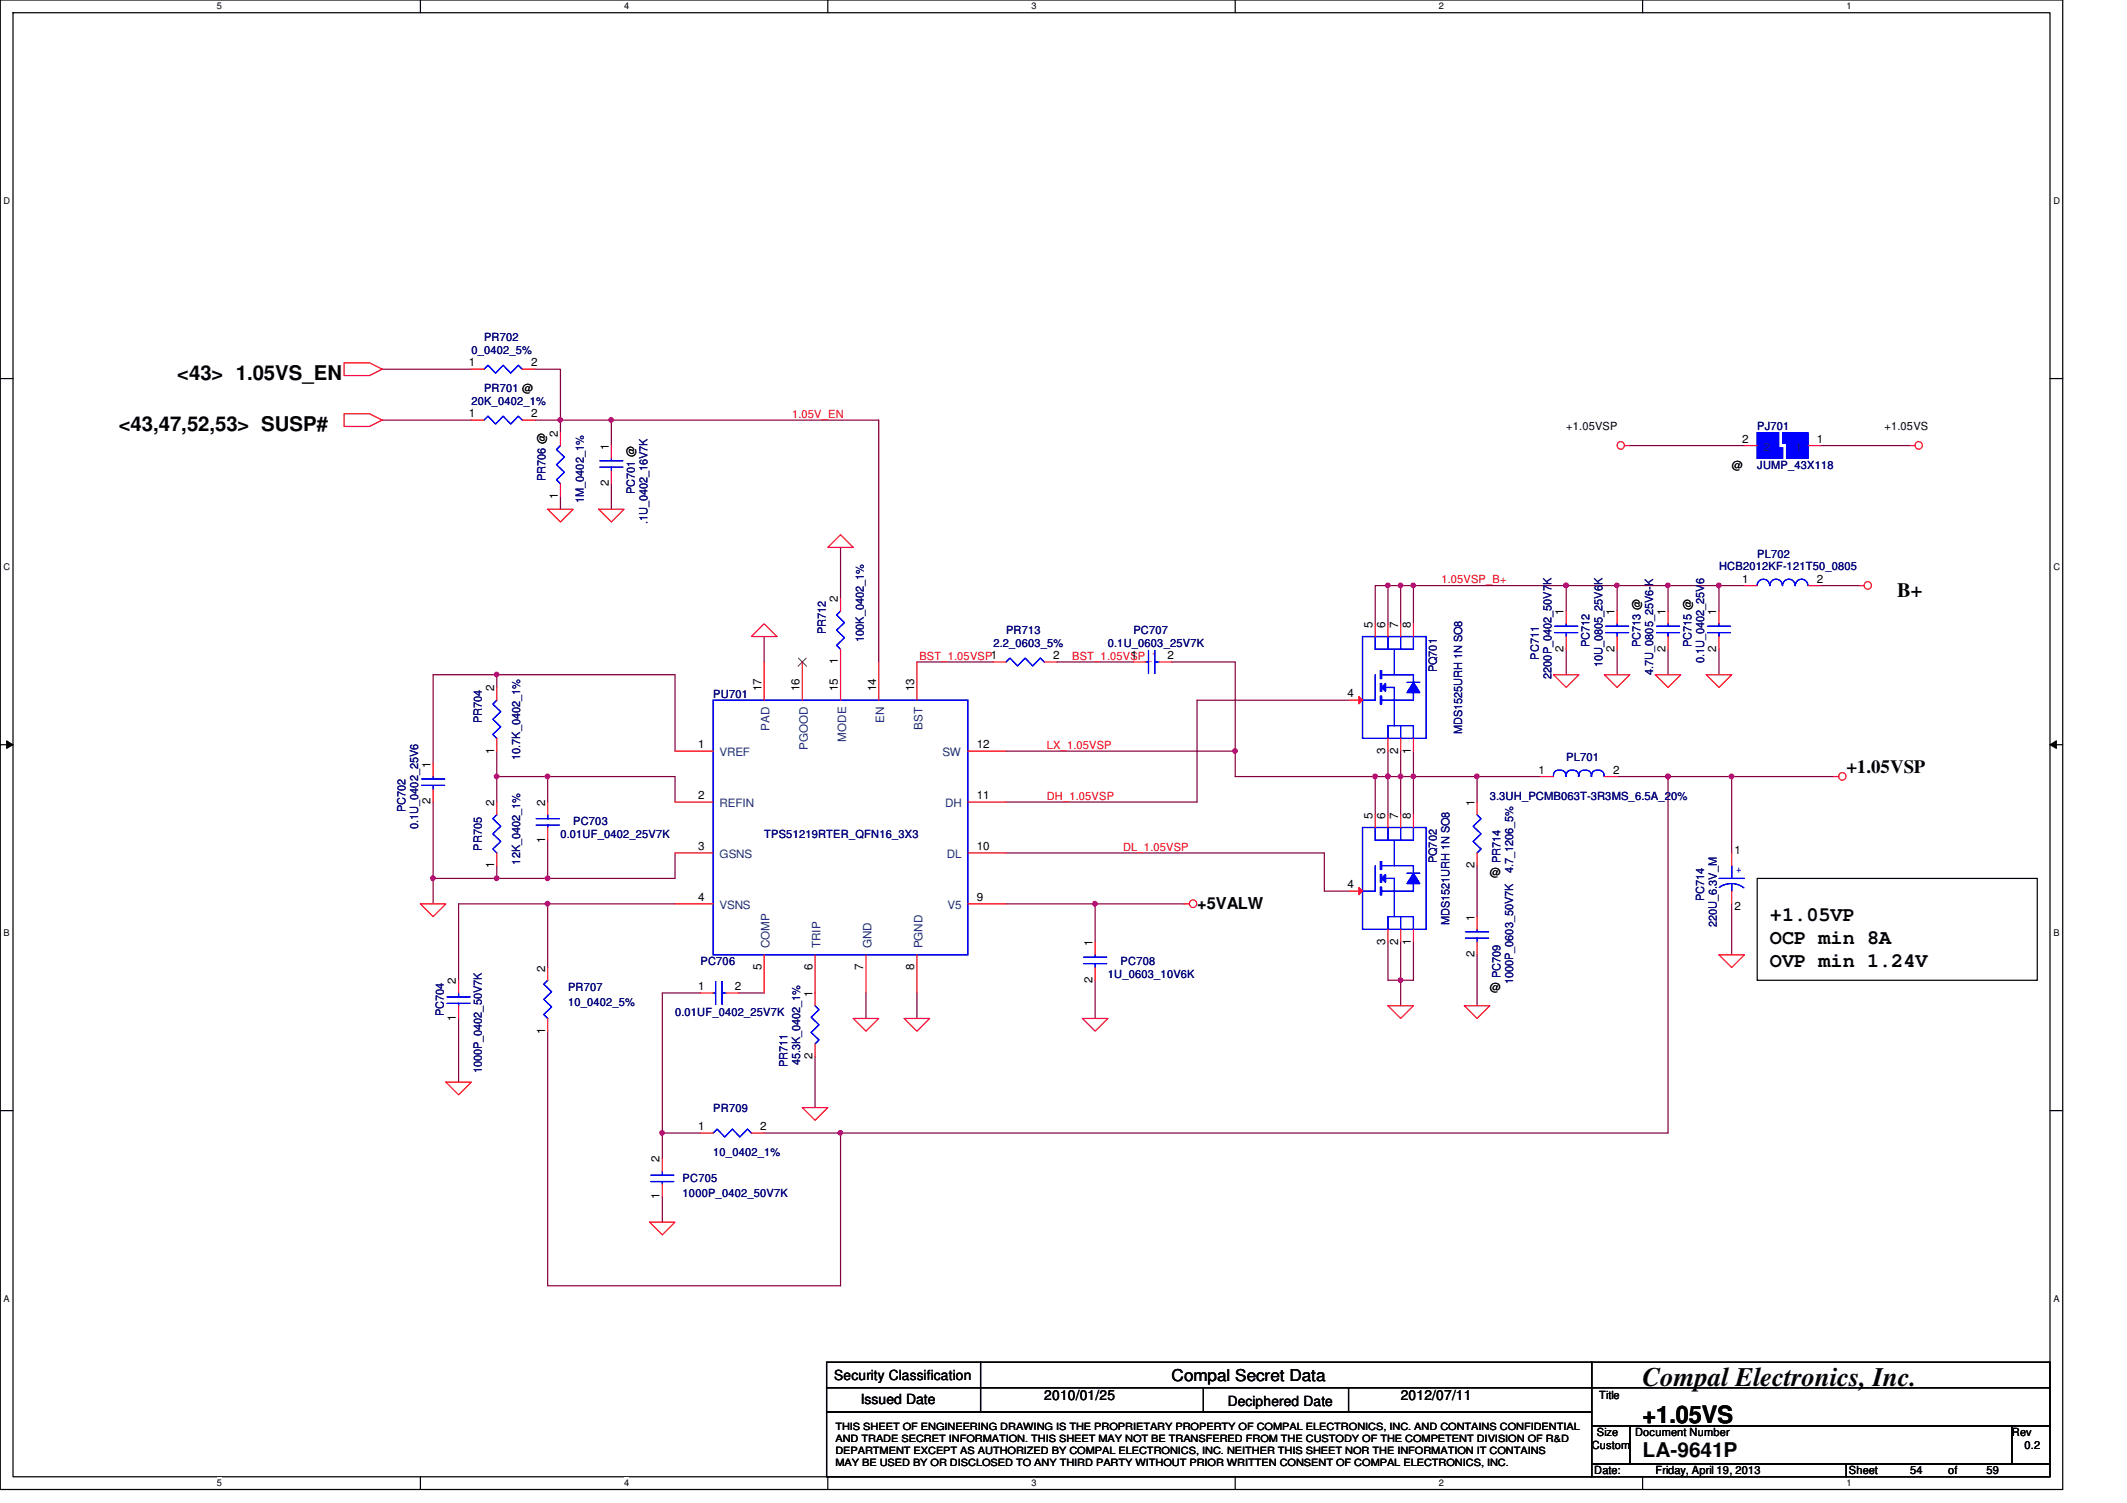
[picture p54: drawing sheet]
<svg xmlns="http://www.w3.org/2000/svg" width="297mm" height="210mm" viewBox="0 0 297 210" stroke-linecap="round" stroke-linejoin="round" font-family="sans-serif">
<defs><g id="words">
<text font-size="3.7" x="229.4" y="193.6">Compal Electronics, Inc.</text>
<text font-size="3.3" x="229.4" y="198.7">+1.05VS</text>
<g font-size="2.8">
<text x="24.8" y="53.1">&lt;43&gt; 1.05VS_EN</text>
<text x="16.6" y="60.2">&lt;43,47,52,53&gt; SUSP#</text>
<text x="265" y="83.3">B+</text>
<text x="247.2" y="128.6">+1.05VP</text>
<text x="247.2" y="131.8">OCP min 8A</text>
<text x="247.2" y="135">OVP min 1.24V</text>
<text x="229.4" y="203.5">LA-9641P</text>
</g>
<text font-size="2.6" x="257.8" y="108">+1.05VSP</text>
<g font-size="2.3">
<text x="167.2" y="126.9">+5VALW</text>
<text x="163.6" y="192.9">Compal Secret Data</text>
</g>
<g font-size="1.9">
<text x="116.5" y="192.7">Security Classification</text>
<text x="120.2" y="196.1">Issued Date</text>
<text x="145.8" y="195.6">2010/01/25</text>
<text x="171.4" y="196.3">Deciphered Date</text>
<text x="195.6" y="195.6">2012/07/11</text>
</g>
<g font-size="1.6" fill="#000080">
<text x="67.6" y="47.7">PR702</text>
<text x="65.8" y="49.4">0_0402_5%</text>
<text x="65.8" y="56.6">20K_0402_1%</text>
<text x="67.6" y="54.8">PR701 @</text>
<text x="245.4" y="60.1">PJ701</text>
<text x="245.4" y="65.4">JUMP_43X118</text>
<text x="76.2" y="67.2" transform="rotate(-90 76.2 67.2)">PR706 @</text>
<text x="81.5" y="70.2" transform="rotate(-90 81.5 70.2)">1M_0402_1%</text>
<text x="88.6" y="69" transform="rotate(-90 88.6 69)">PC701 @</text>
<text x="90.4" y="73.2" transform="rotate(-90 90.4 73.2)">.1U_0402_16V7K</text>
<text x="245.4" y="77.9">PL702</text>
<text x="240.1" y="79.7">HCB2012KF-121T50_0805</text>
<text x="115.3" y="88.6" transform="rotate(-90 115.3 88.6)">PR712</text>
<text x="120.6" y="89.6" transform="rotate(-90 120.6 89.6)">100K_0402_1%</text>
<text x="140.5" y="88.6">PR713</text>
<text x="158.3" y="88.6">PC707</text>
<text x="138.7" y="90.3">2.2_0603_5%</text>
<text x="154.7" y="90.3">0.1U_0603_25V7K</text>
<text x="200.7" y="93.9" transform="rotate(-90 200.7 93.9)">PQ701</text>
<text x="214.9" y="92.1" transform="rotate(-90 214.9 92.1)">PC711</text>
<text x="216.7" y="94.8" transform="rotate(-90 216.7 94.8)">2200P_0402_50V7K</text>
<text x="222" y="90.3" transform="rotate(-90 222 90.3)">PC712</text>
<text x="223.8" y="93.2" transform="rotate(-90 223.8 93.2)">10U_0805_25V6K</text>
<text x="229.1" y="90.3" transform="rotate(-90 229.1 90.3)">PC713 @</text>
<text x="230.9" y="94.2" transform="rotate(-90 230.9 94.2)">4.7U_0805_25V6-K</text>
<text x="236.2" y="90.3" transform="rotate(-90 236.2 90.3)">PC715 @</text>
<text x="238" y="92.6" transform="rotate(-90 238 92.6)">0.1U_0402_25V6</text>
<text x="67.3" y="101" transform="rotate(-90 67.3 101)">PR704</text>
<text x="99.6" y="97.5">PU701</text>
<text x="72.6" y="106.1" transform="rotate(-90 72.6 106.1)">10.7K_0402_1%</text>
<text x="204.2" y="102.6" transform="rotate(-90 204.2 102.6)">MDS1525URH 1N SO8</text>
<text x="218.7" y="106.3">PL701</text>
<text x="56.6" y="113.5" transform="rotate(-90 56.6 113.5)">PC702</text>
<text x="208.1" y="111.7">3.3UH_PCMB063T-3R3MS_6.5A_20%</text>
<text x="58.4" y="115.7" transform="rotate(-90 58.4 115.7)">0.1U_0402_25V6</text>
<text x="67.3" y="118.8" transform="rotate(-90 67.3 118.8)">PR705</text>
<text x="78.3" y="117">0.01UF_0402_25V7K</text>
<text x="80" y="115.2">PC703</text>
<text x="106.7" y="117">TPS51219RTER_QFN16_3X3</text>
<text x="72.6" y="120.7" transform="rotate(-90 72.6 120.7)">12K_0402_1%</text>
<text x="200.7" y="120.6" transform="rotate(-90 200.7 120.6)">PQ702</text>
<text x="209.5" y="120.6" transform="rotate(-90 209.5 120.6)">PR714</text>
<text x="211.3" y="122" transform="rotate(-90 211.3 122)">4.7_1206_5%</text>
<text x="238" y="125.9" transform="rotate(-90 238 125.9)">PC714</text>
<text x="202.4" y="129.2" transform="rotate(-90 202.4 129.2)">MDS1521URH 1N SO8</text>
<text x="239.8" y="129.5" transform="rotate(-90 239.8 129.5)">220U_6.3V_M</text>
<text x="97.8" y="134.8">PC706</text>
<text x="154.7" y="136.6">1U_0603_10V6K</text>
<text x="156.5" y="134.8">PC708</text>
<text x="209.5" y="136.6" transform="rotate(-90 209.5 136.6)">PC709</text>
<text x="211.3" y="137.5" transform="rotate(-90 211.3 137.5)">1000P_0603_50V7K</text>
<text x="62" y="141.9" transform="rotate(-90 62 141.9)">PC704</text>
<text x="79.3" y="138.3">PR707</text>
<text x="79.3" y="140.5">10_0402_5%</text>
<text x="94.3" y="141.9">0.01UF_0402_25V7K</text>
<text x="67.3" y="149.9" transform="rotate(-90 67.3 149.9)">1000P_0402_50V7K</text>
<text x="110" y="149" transform="rotate(-90 110 149)">PR711</text>
<text x="111.8" y="148.8" transform="rotate(-90 111.8 148.8)">45.3K_0402_1%</text>
<text x="99.6" y="155.2">PR709</text>
<text x="99.6" y="161.5">10_0402_1%</text>
<text x="95.3" y="165">PC705</text>
<text x="95.3" y="167.1">1000P_0402_50V7K</text>
</g>
<g font-size="1.6">
<text x="65.5" y="51.2">1</text>
<text x="74.2" y="51.2">2</text>
<text x="65.5" y="58.3">1</text>
<text x="74.2" y="58.3">2</text>
<text x="77.9" y="61" transform="rotate(-90 77.9 61)">2</text>
<text x="85" y="62.8" transform="rotate(-90 85 62.8)">1</text>
<text x="218.7" y="60.1">+1.05VSP</text>
<text x="241.8" y="65.4">@</text>
<text x="243.3" y="61.8">2</text>
<text x="253.7" y="61.8">1</text>
<text x="263.2" y="60.1">+1.05VS</text>
<text x="77.9" y="69.7" transform="rotate(-90 77.9 69.7)">1</text>
<text x="85" y="67.9" transform="rotate(-90 85 67.9)">2</text>
<text x="243.3" y="81.4">1</text>
<text x="253.7" y="81.4">2</text>
<text x="117" y="84.1" transform="rotate(-90 117 84.1)">2</text>
<text x="191.7" y="87.7" transform="rotate(-90 191.7 87.7)">5</text>
<text x="193.5" y="87.7" transform="rotate(-90 193.5 87.7)">6</text>
<text x="195.2" y="87.7" transform="rotate(-90 195.2 87.7)">7</text>
<text x="197" y="87.7" transform="rotate(-90 197 87.7)">8</text>
<text x="218.4" y="85.9" transform="rotate(-90 218.4 85.9)">1</text>
<text x="225.5" y="85.9" transform="rotate(-90 225.5 85.9)">1</text>
<text x="232.6" y="85.9" transform="rotate(-90 232.6 85.9)">1</text>
<text x="239.7" y="85.9" transform="rotate(-90 239.7 85.9)">1</text>
<text x="117" y="92.8" transform="rotate(-90 117 92.8)">1</text>
<text x="147.1" y="92.1">2</text>
<text x="157.9" y="92.1">1</text>
<text x="163.1" y="92.1">2</text>
<text x="218.4" y="91" transform="rotate(-90 218.4 91)">2</text>
<text x="225.5" y="91" transform="rotate(-90 225.5 91)">2</text>
<text x="232.6" y="91" transform="rotate(-90 232.6 91)">2</text>
<text x="239.7" y="91" transform="rotate(-90 239.7 91)">2</text>
<text x="69" y="96.6" transform="rotate(-90 69 96.6)">2</text>
<text x="106.3" y="96.6" transform="rotate(-90 106.3 96.6)">17</text>
<text x="111.7" y="96.6" transform="rotate(-90 111.7 96.6)">16</text>
<text x="117" y="96.6" transform="rotate(-90 117 96.6)">15</text>
<text x="122.3" y="96.6" transform="rotate(-90 122.3 96.6)">14</text>
<text x="127.7" y="96.6" transform="rotate(-90 127.7 96.6)">13</text>
<text x="188.2" y="97.4">4</text>
<text x="60.1" y="107.2" transform="rotate(-90 60.1 107.2)">1</text>
<text x="69" y="105.2" transform="rotate(-90 69 105.2)">1</text>
<text x="97.5" y="104.5">1</text>
<text x="136.4" y="104.5">12</text>
<text x="193.5" y="105.2" transform="rotate(-90 193.5 105.2)">3</text>
<text x="195.2" y="105.2" transform="rotate(-90 195.2 105.2)">2</text>
<text x="197" y="105.2" transform="rotate(-90 197 105.2)">1</text>
<text x="60.1" y="112.4" transform="rotate(-90 60.1 112.4)">2</text>
<text x="69" y="112.6" transform="rotate(-90 69 112.6)">2</text>
<text x="76.1" y="112.6" transform="rotate(-90 76.1 112.6)">2</text>
<text x="97.5" y="111.6">2</text>
<text x="136.4" y="111.6">11</text>
<text x="205.9" y="112.6" transform="rotate(-90 205.9 112.6)">1</text>
<text x="214.8" y="108.1">1</text>
<text x="225.3" y="108.1">2</text>
<text x="76.1" y="117.7" transform="rotate(-90 76.1 117.7)">1</text>
<text x="97.5" y="118.7">3</text>
<text x="136.4" y="118.7">10</text>
<text x="191.7" y="114.3" transform="rotate(-90 191.7 114.3)">5</text>
<text x="193.5" y="114.3" transform="rotate(-90 193.5 114.3)">6</text>
<text x="195.2" y="114.3" transform="rotate(-90 195.2 114.3)">7</text>
<text x="197" y="114.3" transform="rotate(-90 197 114.3)">8</text>
<text x="242.2" y="119.3">1</text>
<text x="69" y="121.2" transform="rotate(-90 69 121.2)">1</text>
<text x="97.5" y="125.9">4</text>
<text x="136.4" y="125.9">9</text>
<text x="188.2" y="124.1">4</text>
<text x="205.9" y="121.2" transform="rotate(-90 205.9 121.2)">2</text>
<text x="208.1" y="122.3">@</text>
<text x="193.5" y="131.9" transform="rotate(-90 193.5 131.9)">3</text>
<text x="195.2" y="131.9" transform="rotate(-90 195.2 131.9)">2</text>
<text x="197" y="131.9" transform="rotate(-90 197 131.9)">1</text>
<text x="205.9" y="128.6" transform="rotate(-90 205.9 128.6)">1</text>
<text x="242.2" y="127.1">2</text>
<text x="63.7" y="137.5" transform="rotate(-90 63.7 137.5)">2</text>
<text x="76.1" y="135.7" transform="rotate(-90 76.1 135.7)">2</text>
<text x="106.3" y="135.5" transform="rotate(-90 106.3 135.5)">5</text>
<text x="113.4" y="135.5" transform="rotate(-90 113.4 135.5)">6</text>
<text x="120.6" y="135.5" transform="rotate(-90 120.6 135.5)">7</text>
<text x="127.7" y="135.5" transform="rotate(-90 127.7 135.5)">8</text>
<text x="152.6" y="137.2" transform="rotate(-90 152.6 137.2)">2</text>
<text x="152.6" y="132.1" transform="rotate(-90 152.6 132.1)">1</text>
<text x="205.9" y="133.7" transform="rotate(-90 205.9 133.7)">2</text>
<text x="63.7" y="142.6" transform="rotate(-90 63.7 142.6)">1</text>
<text x="97.5" y="138.3">1</text>
<text x="102.6" y="138.3">2</text>
<text x="113.4" y="139.2" transform="rotate(-90 113.4 139.2)">1</text>
<text x="208.1" y="138.3">@</text>
<text x="76.1" y="144.4" transform="rotate(-90 76.1 144.4)">1</text>
<text x="113.4" y="147.9" transform="rotate(-90 113.4 147.9)">2</text>
<text x="97.5" y="157.9">1</text>
<text x="106.2" y="157.9">2</text>
<text x="92.1" y="167.5" transform="rotate(-90 92.1 167.5)">1</text>
<text x="92.1" y="162.3" transform="rotate(-90 92.1 162.3)">2</text>
<text x="223.3" y="195.4">Title</text>
<text x="222.3" y="202.4">Custom</text>
<text x="223" y="200.6">Size</text>
<text x="228.3" y="200.6">Document Number</text>
<text x="281" y="200.6">Rev</text>
<text x="282.7" y="202.4">0.2</text>
<text x="222.6" y="205.9">Date:</text>
<text x="231.2" y="205.9">Friday, April 19, 2013</text>
<text x="258.2" y="205.9">Sheet</text>
<text x="266.7" y="205.9">54</text>
<text x="272.1" y="205.9">of</text>
<text x="277.4" y="205.9">59</text>
</g>
<g font-size="1.6" fill="#f00">
<text x="110.6" y="58.3">1.05V_EN</text>
<text x="201.3" y="81.4">1.05VSP_B+</text>
<text x="128.4" y="92.1">BST_1.05VSP1</text>
<text x="149.7" y="92.1">BST_1.05VSP_1</text>
<text x="146.2" y="104.6">LX_1.05VSP</text>
<text x="146.2" y="111.7">DH_1.05VSP</text>
<text x="156.8" y="118.8">DL_1.05VSP</text>
</g>
<g font-size="1.6" fill="#004080">
<text x="246.3" y="62.9">2</text>
<text x="250.7" y="62.9">1</text>
<text x="123.5" y="101" transform="rotate(-90 123.5 101)">EN</text>
<text x="128.8" y="101.9" transform="rotate(-90 128.8 101.9)">BST</text>
<text x="100.5" y="105.6">VREF</text>
<text x="107.5" y="102.1" transform="rotate(-90 107.5 102.1)">PAD</text>
<text x="112.8" y="104.8" transform="rotate(-90 112.8 104.8)">PGOOD</text>
<text x="118.1" y="103.6" transform="rotate(-90 118.1 103.6)">MODE</text>
<text x="131.6" y="105.6">SW</text>
<text x="100.5" y="112.7">REFIN</text>
<text x="132" y="112.7">DH</text>
<text x="100.5" y="119.8">GSNS</text>
<text x="132.2" y="119.8">DL</text>
<text x="100.5" y="127">VSNS</text>
<text x="132.3" y="127">V5</text>
<text x="107.5" y="132.5" transform="rotate(-90 107.5 132.5)">COMP</text>
<text x="114.6" y="132.5" transform="rotate(-90 114.6 132.5)">TRIP</text>
<text x="121.7" y="132.5" transform="rotate(-90 121.7 132.5)">GND</text>
<text x="128.8" y="132.5" transform="rotate(-90 128.8 132.5)">PGND</text>
</g>
<text font-size="1.6" fill="#00f" x="242.4" y="122">+</text>
<g font-size="1.4">
<text x="116.7" y="199.7">THIS SHEET OF ENGINEERING DRAWING IS THE PROPRIETARY PROPERTY OF COMPAL ELECTRONICS, INC. AND CONTAINS CONFIDENTIAL</text>
<text x="116.7" y="201.4">AND TRADE SECRET INFORMATION. THIS SHEET MAY NOT BE TRANSFERED FROM THE CUSTODY OF THE COMPETENT DIVISION OF R&amp;D</text>
<text x="116.7" y="203">DEPARTMENT EXCEPT AS AUTHORIZED BY COMPAL ELECTRONICS, INC. NEITHER THIS SHEET NOR THE INFORMATION IT CONTAINS</text>
<text x="116.7" y="204.7">MAY BE USED BY OR DISCLOSED TO ANY THIRD PARTY WITHOUT PRIOR WRITTEN CONSENT OF COMPAL ELECTRONICS, INC.</text>
</g>
<g font-size="1.3">
<text x="30.3" y="1.3">5</text>
<text x="87.2" y="1.3">4</text>
<text x="144.1" y="1.3">3</text>
<text x="201" y="1.3">2</text>
<text x="257.8" y="1.3">1</text>
<text x=".5" y="28.4">D</text>
<text x="286.8" y="28.4">D</text>
<text x=".5" y="79.5">C</text>
<text x="286.8" y="79.5">C</text>
<text x=".5" y="130.7">B</text>
<text x="286.8" y="130.7">B</text>
<text x=".5" y="181.8">A</text>
<text x="286.8" y="181.8">A</text>
<text x="30.3" y="207.6">5</text>
<text x="87.2" y="207.6">4</text>
<text x="144.1" y="207.6">3</text>
<text x="201" y="207.6">2</text>
<text x="257.8" y="207.6">1</text>
</g>
</g></defs>
<path d="M0 0h288.1v208h-288.1zM1.8 1.8h284.5v204.4h-284.5z" fill="none" stroke="#000" stroke-width=".17"/>
<g fill="#fff">
<path d="M30.3 .2h.6v1.4h-.6z"/>
<path d="M30.3 206.4h.6v1.4h-.6z"/>
</g>
<path d="M58.7 0v1.8M58.7 206.2v1.8" fill="none" stroke="#000" stroke-width=".17"/>
<g fill="#fff">
<path d="M87.2 .2h.6v1.4h-.6z"/>
<path d="M87.2 206.4h.6v1.4h-.6z"/>
</g>
<path d="M115.6 0v1.8M115.6 206.2v1.8" fill="none" stroke="#000" stroke-width=".17"/>
<g fill="#fff">
<path d="M144.1 .2h.6v1.4h-.6z"/>
<path d="M144.1 206.4h.6v1.4h-.6z"/>
</g>
<path d="M172.5 0v1.8M172.5 206.2v1.8" fill="none" stroke="#000" stroke-width=".17"/>
<g fill="#fff">
<path d="M200.9 .2h.7v1.4h-.7z"/>
<path d="M200.9 206.4h.7v1.4h-.7z"/>
</g>
<path d="M229.4 0v1.8M229.4 206.2v1.8" fill="none" stroke="#000" stroke-width=".17"/>
<g fill="#fff">
<path d="M257.8 .2h.7v1.4h-.7z"/>
<path d="M257.8 206.4h.7v1.4h-.7z"/>
<path d="M.5 27.3h.9v1.4h-.9z"/>
<path d="M286.8 27.3h.8v1.4h-.8z"/>
<path d="M.5 78.4h.9v1.4h-.9z"/>
<path d="M286.8 78.4h.8v1.4h-.8z"/>
</g>
<path d="M0 52.9h1.8M286.3 52.9h1.8" fill="none" stroke="#000" stroke-width=".17"/>
<g fill="#fff">
<path d="M.5 129.5h.8v1.4h-.8z"/>
<path d="M286.8 129.5h.8v1.4h-.8z"/>
</g>
<path d="M0 104h1.8M286.3 104h1.8" fill="none" stroke="#000" stroke-width=".17"/>
<path d="M.9 103.5l.9 .5-.9 .5zM286.3 104l.9-.5v1z" fill="#000"/>
<path d="M.9 103.5l.9 .5-.9 .5zM286.3 104l.9-.5v1z" fill="none" stroke="#000" stroke-width=".14"/>
<g fill="#fff">
<path d="M.5 180.6h.8v1.4h-.8z"/>
<path d="M286.8 180.6h.8v1.4h-.8z"/>
</g>
<path d="M245.4 122.7h39.1v14.2h-39.1zM0 155.1h1.8M286.3 155.1h1.8" fill="none" stroke="#000" stroke-width=".17"/>
<path d="M227.6 62.2h16M254.3 62.2h12.4M94.3 94.2v10.7M147.6 92.5h10.7M167.2 97.8v14.2M172.5 92.5v12.4h-32M94.3 108.5v3.5M94.3 119.1v3.6M241.8 108.5v10.6M152.9 136.9v5.3M195.6 136.9v3.6M241.8 126.2v7.1" fill="none" stroke="#800040" stroke-width=".17"/>
<circle cx="172.5" cy="104.9" r=".32" fill="#f0f"/>
<circle cx="172.5" cy="104.9" r=".32" fill="none" stroke="#f0f" stroke-width=".17"/>
<path d="M232.9 81.8v3.5M240.1 81.8h3.5M254.3 81.8h5.3M140.5 112h26.7M152.9 126.2v5.4" fill="none" stroke="#800040" stroke-width=".17"/>
<circle cx="240" cy="81.8" r=".32" fill="#f0f"/>
<circle cx="240" cy="81.8" r=".32" fill="none" stroke="#f0f" stroke-width=".17"/>
<path d="M225.8 108.5h7.1M140.5 126.2h12.4" fill="none" stroke="#800040" stroke-width=".17"/>
<circle cx="152.9" cy="126.2" r=".32" fill="#f0f"/>
<circle cx="152.9" cy="126.2" r=".32" fill="none" stroke="#f0f" stroke-width=".17"/>
<path d="M225.8 90.7v3.5M140.5 119.1h44.4M232.9 108.5v49.7" fill="none" stroke="#800040" stroke-width=".17"/>
<circle cx="232.9" cy="108.4" r=".32" fill="#f0f"/>
<circle cx="232.9" cy="108.4" r=".32" fill="none" stroke="#f0f" stroke-width=".17"/>
<path d="M218.7 81.8h7.1v3.5M232.9 90.7v3.5" fill="none" stroke="#800040" stroke-width=".17"/>
<circle cx="218.7" cy="81.8" r=".32" fill="#f0f"/>
<circle cx="218.7" cy="81.8" r=".32" fill="none" stroke="#f0f" stroke-width=".17"/>
<path d="M117.4 76.5v7.1M195.6 108.5h1.8" fill="none" stroke="#800040" stroke-width=".17"/>
<circle cx="197.4" cy="108.4" r=".32" fill="#f0f"/>
<circle cx="197.4" cy="108.4" r=".32" fill="none" stroke="#f0f" stroke-width=".17"/>
<circle cx="195.6" cy="108.4" r=".32" fill="#f0f"/>
<circle cx="195.6" cy="108.4" r=".32" fill="none" stroke="#f0f" stroke-width=".17"/>
<path d="M92.5 158.2v3.6" fill="none" stroke="#800040" stroke-width=".17"/>
<circle cx="92.5" cy="158.2" r=".32" fill="#f0f"/>
<circle cx="92.5" cy="158.2" r=".32" fill="none" stroke="#f0f" stroke-width=".17"/>
<path d="M197.4 81.8h21.3M92.5 138.7h5.3M103.2 138.7h3.5M193.8 131.6v5.3" fill="none" stroke="#800040" stroke-width=".17"/>
<circle cx="197.4" cy="81.8" r=".32" fill="#f0f"/>
<circle cx="197.4" cy="81.8" r=".32" fill="none" stroke="#f0f" stroke-width=".17"/>
<path d="M69.4 94.2h24.9M152.9 126.2h12.5" fill="none" stroke="#800040" stroke-width=".17"/>
<circle cx="69.4" cy="94.2" r=".32" fill="#f0f"/>
<circle cx="69.4" cy="94.2" r=".32" fill="none" stroke="#f0f" stroke-width=".17"/>
<path d="M206.3 108.5h8.9" fill="none" stroke="#800040" stroke-width=".17"/>
<circle cx="206.3" cy="108.4" r=".32" fill="#f0f"/>
<circle cx="206.3" cy="108.4" r=".32" fill="none" stroke="#f0f" stroke-width=".17"/>
<path d="M69.4 108.5v3.5M76.5 108.5h17.8" fill="none" stroke="#800040" stroke-width=".17"/>
<circle cx="69.4" cy="108.4" r=".32" fill="#f0f"/>
<circle cx="69.4" cy="108.4" r=".32" fill="none" stroke="#f0f" stroke-width=".17"/>
<path d="M53.4 58.7h12.4M78.3 58.7h7.1v3.5" fill="none" stroke="#800040" stroke-width=".17"/>
<circle cx="78.2" cy="58.6" r=".32" fill="#f0f"/>
<circle cx="78.2" cy="58.6" r=".32" fill="none" stroke="#f0f" stroke-width=".17"/>
<path d="M85.4 58.7h37.3M85.4 67.6v3.5M113.8 147.6v7.1" fill="none" stroke="#800040" stroke-width=".17"/>
<circle cx="85.4" cy="58.6" r=".32" fill="#f0f"/>
<circle cx="85.4" cy="58.6" r=".32" fill="none" stroke="#f0f" stroke-width=".17"/>
<path d="M74.7 58.7h3.6v1.7M78.3 69.3v1.8M60.5 94.2v12.5M60.5 112v10.7M197.4 131.6v5.3" fill="none" stroke="#800040" stroke-width=".17"/>
<circle cx="60.5" cy="122.7" r=".32" fill="#f0f"/>
<circle cx="60.5" cy="122.7" r=".32" fill="none" stroke="#f0f" stroke-width=".17"/>
<path d="M69.4 122.7h7.1" fill="none" stroke="#800040" stroke-width=".17"/>
<circle cx="69.4" cy="122.7" r=".32" fill="#f0f"/>
<circle cx="69.4" cy="122.7" r=".32" fill="none" stroke="#f0f" stroke-width=".17"/>
<path d="M192.1 108.5h1.7" fill="none" stroke="#800040" stroke-width=".17"/>
<circle cx="192" cy="108.4" r=".32" fill="#f0f"/>
<circle cx="192" cy="108.4" r=".32" fill="none" stroke="#f0f" stroke-width=".17"/>
<path d="M106.7 88.9v3.6M120.9 138.7v3.5M128 138.7v3.5M195.6 131.6v5.3" fill="none" stroke="#800040" stroke-width=".17"/>
<circle cx="195.6" cy="136.9" r=".32" fill="#f0f"/>
<circle cx="195.6" cy="136.9" r=".32" fill="none" stroke="#f0f" stroke-width=".17"/>
<path d="M163.6 92.5h8.9M232.9 108.5h8.9M195.6 136.9h1.8" fill="none" stroke="#800040" stroke-width=".17"/>
<circle cx="232.9" cy="108.4" r=".32" fill="#f0f"/>
<circle cx="232.9" cy="108.4" r=".32" fill="none" stroke="#f0f" stroke-width=".17"/>
<path d="M122.7 58.7v33.8M60.5 94.2h8.9M128 92.5h10.7M172.5 104.9v3.6M184.9 119.1v5.4M241.8 108.5h14.3M206.3 133.3v7.2" fill="none" stroke="#800040" stroke-width=".17"/>
<circle cx="241.8" cy="108.4" r=".32" fill="#f0f"/>
<circle cx="241.8" cy="108.4" r=".32" fill="none" stroke="#f0f" stroke-width=".17"/>
<path d="M193.8 81.8v5.3M197.4 108.5h8.9M76.5 126.2h17.8" fill="none" stroke="#800040" stroke-width=".17"/>
<circle cx="76.5" cy="126.2" r=".32" fill="#f0f"/>
<circle cx="76.5" cy="126.2" r=".32" fill="none" stroke="#f0f" stroke-width=".17"/>
<path d="M225.8 81.8h7.1" fill="none" stroke="#800040" stroke-width=".17"/>
<circle cx="225.8" cy="81.8" r=".32" fill="#f0f"/>
<circle cx="225.8" cy="81.8" r=".32" fill="none" stroke="#f0f" stroke-width=".17"/>
<path d="M218.7 81.8v3.5" fill="none" stroke="#800040" stroke-width=".17"/>
<circle cx="218.7" cy="81.8" r=".32" fill="#f0f"/>
<circle cx="218.7" cy="81.8" r=".32" fill="none" stroke="#f0f" stroke-width=".17"/>
<path d="M218.7 90.7v3.5M193.8 104.9v8.9M206.3 108.5v3.5M64 126.2v10.7M206.3 120.9v7.1M64 142.2v8.9" fill="none" stroke="#800040" stroke-width=".17"/>
<circle cx="193.8" cy="108.4" r=".32" fill="#f0f"/>
<circle cx="193.8" cy="108.4" r=".32" fill="none" stroke="#f0f" stroke-width=".17"/>
<path d="M193.8 108.5h1.8M76.5 122.7h17.8M193.8 136.9h1.8" fill="none" stroke="#800040" stroke-width=".17"/>
<circle cx="193.8" cy="108.4" r=".32" fill="#f0f"/>
<circle cx="193.8" cy="108.4" r=".32" fill="none" stroke="#f0f" stroke-width=".17"/>
<path d="M76.5 117.3v5.4" fill="none" stroke="#800040" stroke-width=".17"/>
<circle cx="76.5" cy="122.7" r=".32" fill="#f0f"/>
<circle cx="76.5" cy="122.7" r=".32" fill="none" stroke="#f0f" stroke-width=".17"/>
<path d="M69.4 104.9v3.6M76.5 108.5v3.5M195.6 104.9v3.6M197.4 104.9v3.6" fill="none" stroke="#800040" stroke-width=".17"/>
<circle cx="76.5" cy="108.4" r=".32" fill="#f0f"/>
<circle cx="76.5" cy="108.4" r=".32" fill="none" stroke="#f0f" stroke-width=".17"/>
<path d="M167.2 97.8h21.3M69.4 108.5h7.1M117.4 158.2h115.5" fill="none" stroke="#800040" stroke-width=".17"/>
<circle cx="117.4" cy="158.2" r=".32" fill="#f0f"/>
<circle cx="117.4" cy="158.2" r=".32" fill="none" stroke="#f0f" stroke-width=".17"/>
<path d="M69.4 94.2v1.8M232.9 81.8h7.2v3.5M69.4 120.9v1.8h-8.9v3.5M92.5 138.7v19.5h5.3M184.9 124.5h3.6M92.5 167.1v3.6" fill="none" stroke="#800040" stroke-width=".17"/>
<circle cx="232.9" cy="81.8" r=".32" fill="#f0f"/>
<circle cx="232.9" cy="81.8" r=".32" fill="none" stroke="#f0f" stroke-width=".17"/>
<path d="M192.1 87.1v-5.3h3.5v5.3M240.1 90.7v3.5" fill="none" stroke="#800040" stroke-width=".17"/>
<circle cx="193.8" cy="81.8" r=".32" fill="#f0f"/>
<circle cx="193.8" cy="81.8" r=".32" fill="none" stroke="#f0f" stroke-width=".17"/>
<path d="M195.6 81.8h1.8v5.3" fill="none" stroke="#800040" stroke-width=".17"/>
<circle cx="195.6" cy="81.8" r=".32" fill="#f0f"/>
<circle cx="195.6" cy="81.8" r=".32" fill="none" stroke="#f0f" stroke-width=".17"/>
<path d="M53.4 51.6h12.4M74.7 51.6h3.6v7.1M172.5 108.5h19.6v5.3M195.6 108.5v5.3M197.4 108.5v5.3M64 126.2h12.5v8.9M76.5 144v35.6h40.9v-21.4h-10.7" fill="none" stroke="#800040" stroke-width=".17"/>
<g fill="none" stroke="#f00" stroke-width=".17">
<path d="M48 57.8h3.6l1.8 .9-1.8 .9h-3.6zM48 50.7h3.6l1.8 .9-1.8 .8h-3.6zM76.5 71.1h3.5l-1.7 1.8zM83.6 71.1h3.6l-1.8 1.8zM115.6 76.5l1.8-1.8 1.8 1.8zM226.9 62.2h.7M266.7 62.2h.7M104.9 88.9l1.8-1.8 1.8 1.8zM216.9 94.2h3.6l-1.8 1.8zM224.1 94.2h3.5l-1.8 1.8zM231.2 94.2h3.5l-1.8 1.8zM238.3 94.2h3.5l-1.7 1.8z"/>
<path d="M240.1 85.3v1.8M240.1 88.9v1.8M259.6 81.8h.7M256.1 108.5h.7M58.7 126.2h3.6l-1.8 1.8zM165.4 126.2h.7M240.1 133.3h3.5l-1.8 1.8zM62.3 151.1h3.5l-1.8 1.8zM112 154.7h3.6l-1.8 1.8zM119.2 142.2h3.5l-1.8 1.8zM126.3 142.2h3.5l-1.8 1.8zM151.2 142.2h3.5l-1.8 1.8z"/>
<path d="M193.8 140.5h3.6l-1.8 1.7zM204.5 140.5h3.6l-1.8 1.7zM90.7 170.7h3.6l-1.8 1.8z"/>
<circle cx="226.3" cy="62.2" r=".52"/>
<circle cx="267.9" cy="62.2" r=".52"/>
<circle cx="260.8" cy="81.8" r=".52"/>
<circle cx="257.3" cy="108.4" r=".52"/>
<circle cx="166.6" cy="126.2" r=".52"/>
</g>
<g fill="none" stroke="#000" stroke-width=".17">
<path d="M115.4 190.2h106.9v3.6h-106.9zM115.4 193.8h106.9v3.4h-106.9zM115.4 197.2h106.9v9h-106.9zM136.9 190.2v7M168.1 193.8v3.4M188.3 193.8v3.4M222.3 190.2h64v3.6h-64zM222.3 193.8h64v5.3h-64zM222.3 199.1h5.3v5.4h-5.3zM227.6 199.1h53.4v5.4h-53.4zM281 199.1h5.3v5.4h-5.3zM222.3 204.5h35.5v1.7h-35.5z"/>
<path d="M257.8 204.5h28.5v1.7h-28.5z"/>
</g>
<g fill="none" stroke="#00f" stroke-width=".17">
<path d="M192.1 94.2v3.6h-1.8M192.1 88.9v1.8h5.3v-1.8M192.8 94.8v-1.1h.1v1.1M192.8 98.3v-1.1h.1v1.1M192.8 96.6v-1.1h.1v1.1M192.9 94.2h4.5v1.1M193.5 96h1.2M193.8 88.9v1.8M194.7 90.7v3.5M194.7 97.8v3.5M195.6 88.9v1.8M196.5 95.3h1.8"/>
<path d="M197.4 96.7v1.1M238.5 88.3h3.2M238.5 87.5h3.2M240.1 87.1v.4M240.1 88.3v.6M193.8 101.3v1.8M195.6 101.3v1.8M197.4 101.3v1.8"/>
</g>
<path d="M197.4 95.3l.9 1.4h-1.8z" fill="#00f"/>
<path d="M192.9 97.8h4.5M197.4 95.3l.9 1.4h-1.8z" fill="none" stroke="#00f" stroke-width=".17"/>
<path d="M192.9 96l.6-.5v1.1z" fill="#00f"/>
<g fill="none" stroke="#00f" stroke-width=".17">
<path d="M190.3 88.9h8.9v14.2h-8.9zM192.1 94.2v3.6h-1.8M192.1 88.9v1.8h5.3v-1.8M192.8 94.8v-1.1h.1v1.1M192.8 98.3v-1.1h.1v1.1M192.8 96.6v-1.1h.1v1.1M192.9 96l.6-.5v1.1zM192.9 94.2h4.5v1.1M193.5 96h1.2v5.3M193.8 88.9v1.8M194.7 90.7v3.5M195.6 88.9v1.8"/>
<path d="M196.5 95.3h1.8M197.4 96.7v1.1M193.8 103.1v-1.8h3.6v1.8M195.6 101.3v1.8"/>
</g>
<path d="M197.4 95.3l.9 1.4h-1.8z" fill="#00f"/>
<path d="M192.9 97.8h4.5M197.4 95.3l.9 1.4h-1.8z" fill="none" stroke="#00f" stroke-width=".17"/>
<path d="M192.9 96l.6-.5v1.1z" fill="#00f"/>
<path d="M190.3 88.9h8.9v14.2h-8.9zM192.9 96l.6-.5v1.1zM194.7 96v1.8M193.8 101.3h3.6" fill="none" stroke="#00f" stroke-width=".17"/>
<path d="M189.8 97.3l.5 .5-.5 .5z" fill="#f00"/>
<path d="M188.5 97.8h1.8M189.8 97.3l.5 .5-.5 .5zM192.1 87.1v1.8M193.8 87.1v1.8M195.6 87.1v1.8M197.4 87.1v1.8M193.8 103.1v1.8M195.6 103.1v1.8M197.4 103.1v1.8M206.3 112v1.8M206.3 119.1v1.8" fill="none" stroke="#f00" stroke-width=".17"/>
<g fill="none" stroke="#00f" stroke-width=".17">
<path d="M192.1 115.6v1.7h5.3v-1.7M193.8 115.6v1.7M194.7 117.3v3.6M195.6 115.6v1.7M206.3 113.8l.5 .5-1.1 1.1 1.1 1.1-1.1 1 1.1 1.1-.5 .5M192.1 120.9v3.6h-1.8M192.8 121.4v-1.1h.1v1.1M192.8 125v-1.1h.1v1.1M192.8 123.2v-1.1h.1v1.1M192.9 120.9h4.5v1.1M193.5 122.7h1.2M193.8 128v1.8"/>
<path d="M194.7 124.5v3.5M195.6 128v1.8M196.5 122h1.8M197.4 123.4v1.1M197.4 128v1.8"/>
</g>
<path d="M197.4 122l.9 1.4h-1.8z" fill="#00f"/>
<path d="M192.9 124.5h4.5M197.4 122l.9 1.4h-1.8z" fill="none" stroke="#00f" stroke-width=".17"/>
<path d="M192.9 122.7l.6-.6v1.1z" fill="#00f"/>
<g fill="none" stroke="#00f" stroke-width=".17">
<path d="M190.3 115.6h8.9v14.2h-8.9zM192.1 115.6v1.7h5.3v-1.7M193.8 115.6v1.7M194.7 117.3v3.6M195.6 115.6v1.7M192.1 120.9v3.6h-1.8M192.8 121.4v-1.1h.1v1.1M192.8 125v-1.1h.1v1.1M192.8 123.2v-1.1h.1v1.1M192.9 122.7l.6-.6v1.1zM192.9 120.9h4.5v1.1M193.5 122.7h1.2v5.3"/>
<path d="M193.8 129.8v-1.8h3.6v1.8M195.6 128v1.8M196.5 122h1.8M197.4 123.4v1.1"/>
</g>
<path d="M197.4 122l.9 1.4h-1.8z" fill="#00f"/>
<path d="M192.9 124.5h4.5M197.4 122l.9 1.4h-1.8z" fill="none" stroke="#00f" stroke-width=".17"/>
<path d="M192.9 122.7l.6-.6v1.1z" fill="#00f"/>
<path d="M190.3 115.6h8.9v14.2h-8.9zM192.9 122.7l.6-.6v1.1zM193.8 128h3.6M194.7 122.7v1.8" fill="none" stroke="#00f" stroke-width=".17"/>
<path d="M189.8 123.9l.5 .6-.5 .5z" fill="#f00"/>
<g fill="none" stroke="#f00" stroke-width=".17">
<path d="M65.8 51.6h1.8M65.8 58.7h1.8M72.9 51.6h1.8M72.9 58.7h1.8M78.3 67.6v1.7M78.3 60.4v1.8M85.4 62.2v1.8M85.4 65.8v1.8M69.4 96v1.8M106.7 92.5v5.3M112 92.5v5.3M117.4 90.7v7.1"/>
<path d="M117.4 83.6v1.7M122.7 92.5v5.3M128 92.5v5.3M138.7 92.5h1.8M145.8 92.5h1.8M158.3 92.5h1.8M161.8 92.5h1.8M218.7 85.3v1.8M218.7 88.9v1.8M225.8 85.3v1.8M225.8 88.9v1.8M232.9 85.3v1.8"/>
<path d="M232.9 88.9v1.8M243.6 81.8h1.8M252.5 81.8h1.8M60.5 106.7v1.8M60.5 110.2v1.8M69.4 103.1v1.8M69.4 119.1v1.8M69.4 112v1.8M76.5 115.6v1.7M76.5 112v1.8M94.3 119.1h5.3M94.3 104.9h5.3"/>
<path d="M94.3 112h5.3M135.2 104.9h5.3M135.2 112h5.3M135.2 119.1h5.3M192.1 113.8v1.8M193.8 113.8v1.8M195.6 113.8v1.8M197.4 113.8v1.8M215.2 108.5h1.7M224.1 108.5h1.7M241.8 119.1v1.8M64 136.9v1.8"/>
<path d="M76.5 135.1v1.8M94.3 126.2h5.3M97.8 138.7h1.8M101.4 138.7h1.8M106.7 133.3v5.4M113.8 133.3v5.4M120.9 133.3v5.4M128 133.3v5.4M135.2 126.2h5.3M152.9 131.6v1.7M152.9 135.1v1.8M188.5 124.5h1.8"/>
<path d="M189.8 123.9l.5 .6-.5 .5zM193.8 129.8v1.8M195.6 129.8v1.8M197.4 129.8v1.8M206.3 128v1.8M206.3 131.6v1.7M241.8 124.5v1.7M64 140.5v1.7M76.5 142.2v1.8M92.5 165.3v1.8M92.5 161.8v1.8"/>
</g>
<g fill="none" stroke="#00f" stroke-width=".17">
<path d="M67.6 51.6l.6-.6 1 1.1 1.1-1.1 1 1.1 1.1-1.1 .5 .6M67.6 58.7l.6-.6 1 1.1 1.1-1.1 1 1.1 1.1-1.1 .5 .6M78.3 62.2l-.6 .6 1.1 1-1.1 1.1 1.1 1.1-1.1 1 .6 .6M83.8 65.2h3.2M83.8 64.3h3.2M85.4 64v.3M85.4 65.2v.6M69.4 97.8l-.6 .5 1.1 1.1-1.1 1.1 1.1 1-1.1 1.1 .6 .5M99.6 97.8h35.6v35.5h-35.6zM117.4 85.3l-.6 .6 1.1 1-1.1 1.1 1.1 1.1-1.1 1 .6 .6M140.5 92.5l.5-.6 1.1 1.1 1.1-1.1 1 1.1 1.1-1.1 .5 .6M160.1 92.5h.3"/>
<path d="M160.4 90.8v3.3M161.3 90.8v3.3M161.3 92.5h.5M217.1 88.3h3.2M217.1 87.5h3.2M218.7 87.1v.4M218.7 88.3v.6M224.2 88.3h3.2M224.2 87.5h3.2M225.8 87.1v.4M225.8 88.3v.6M231.3 88.3h3.3"/>
<path d="M231.3 87.5h3.3M232.9 87.1v.4M232.9 88.3v.6M245.4 81.8a.87 .87 0 0 1 .9-.9 .87 .87 0 0 1 .8 .9M247.2 81.8a.87 .87 0 0 1 .8-.9 .87 .87 0 0 1 .9 .9M248.9 81.8a.87 .87 0 0 1 .9-.9 .87 .87 0 0 1 .9 .9M250.7 81.8a.87 .87 0 0 1 .9-.9 .87 .87 0 0 1 .9 .9M58.9 109.7h3.2M58.9 108.8h3.2M60.5 108.5v.3M60.5 109.7v.5M69.4 113.8l-.6 .5 1.1 1.1-1.1 1.1 1.1 1-1.1 1.1 .6 .5"/>
<path d="M74.9 114.3h3.2M74.9 115.2h3.2M76.5 115.2v.4M76.5 113.8v.5M217.8 107.6a.72 .72 0 0 0-.9 .8M217.8 107.6a.69 .69 0 0 1 .8 .8M219.6 107.6a.72 .72 0 0 0-.9 .8M219.6 107.6a.69 .69 0 0 1 .8 .8M221.3 107.6a.72 .72 0 0 0-.8 .8M221.4 107.6a.69 .69 0 0 1 .8 .8M223.1 107.6a.72 .72 0 0 0-.8 .8M223.2 107.6a.69 .69 0 0 1 .8 .8"/>
<path d="M62.4 139.2h3.3M64 138.7v.5M76.5 136.9l-.6 .6 1.1 1-1.1 1.1 1.1 1-1.1 1.1 .6 .5M99.6 138.7h.3M99.9 137.1v3.2M100.8 137.1v3.2M100.8 138.7h.6M151.3 134.6h3.2M151.3 133.7h3.2M152.9 133.3v.4M152.9 134.6v.5M204.7 131h3.2"/>
<path d="M204.7 130.1h3.2M206.3 129.8v.3M206.3 131v.6M240.1 122.7h3.5M240.1 123.9a2.86 2.86 0 0 1 3.4 .1M241.8 120.9v1.8M241.8 123.4v1.1M62.4 140.1h3.3M64 140.1v.4M90.9 164.1h3.2M90.9 165h3.2M92.5 165v.3"/>
<path d="M92.5 163.6v.5"/>
</g>
<path d="M111.5 91.9l1.1 1.1M112.6 91.9l-1.1 1.1" fill="none" stroke="#804000" stroke-width=".14"/>
<path d="M250.7 60.4h1.8v3.6h-1.8z" fill-rule="evenodd" fill="#00f"/>
<path d="M250.7 60.4h1.8v3.6h-1.8z" fill="none" stroke="#00f" stroke-width=".17"/>
<path d="M249.5 60.4h1.2v3.6h-1.2z" fill-rule="evenodd" fill="#00f"/>
<path d="M249.5 60.4h1.2v3.6h-1.2z" fill="none" stroke="#00f" stroke-width=".17"/>
<path d="M248.9 60.4h.6v1.5h-.6z" fill-rule="evenodd" fill="#00f"/>
<path d="M248.9 60.4h.6v1.5h-.6z" fill="none" stroke="#00f" stroke-width=".17"/>
<path d="M248.4 62.6h.5v1.4h-.5z" fill-rule="evenodd" fill="#00f"/>
<path d="M248.4 62.6h.5v1.4h-.5z" fill="none" stroke="#00f" stroke-width=".17"/>
<path d="M247.2 60.4h1.2v3.6h-1.2z" fill-rule="evenodd" fill="#00f"/>
<path d="M247.2 60.4h1.2v3.6h-1.2z" fill="none" stroke="#00f" stroke-width=".17"/>
<path d="M245.4 60.4h1.8v3.6h-1.8z" fill-rule="evenodd" fill="#00f"/>
<path d="M245.4 60.4h1.8v3.6h-1.8z" fill="none" stroke="#00f" stroke-width=".17"/>
<path d="M250.7 60.4h1.8v3.6h-1.8z" fill-rule="evenodd" fill="#00f"/>
<path d="M250.7 60.4h1.8v3.6h-1.8z" fill="none" stroke="#00f" stroke-width=".17"/>
<path d="M249.5 60.4h1.2v3.6h-1.2z" fill-rule="evenodd" fill="#00f"/>
<path d="M249.5 60.4h1.2v3.6h-1.2z" fill="none" stroke="#00f" stroke-width=".17"/>
<path d="M248.9 60.4h.6v1.5h-.6z" fill-rule="evenodd" fill="#00f"/>
<path d="M248.9 60.4h.6v1.5h-.6z" fill="none" stroke="#00f" stroke-width=".17"/>
<path d="M248.4 62.6h.5v1.4h-.5z" fill-rule="evenodd" fill="#00f"/>
<path d="M248.4 62.6h.5v1.4h-.5z" fill="none" stroke="#00f" stroke-width=".17"/>
<path d="M247.2 60.4h1.2v3.6h-1.2z" fill-rule="evenodd" fill="#00f"/>
<path d="M247.2 60.4h1.2v3.6h-1.2z" fill="none" stroke="#00f" stroke-width=".17"/>
<path d="M245.4 60.4h1.8v3.6h-1.8z" fill-rule="evenodd" fill="#00f"/>
<path d="M245.4 60.4h1.8v3.6h-1.8zM99.6 158.2l.6-.5 1 1.1 1.1-1.1 1 1.1 1.1-1.1 .5 .5M113.8 140.5l.6 .5-1.1 1.1 1.1 1-1.1 1.1 1.1 1-.6 .6" fill="none" stroke="#00f" stroke-width=".17"/>
<path d="M243.6 62.2h1.8M252.5 62.2h1.8M113.8 138.7v1.8M97.8 158.2h1.8M104.9 158.2h1.8M113.8 145.8v1.8" fill="none" stroke="#f00" stroke-width=".17"/>
<circle cx="172.5" cy="104.9" r=".32" fill="#f0f"/>
<circle cx="172.5" cy="104.9" r=".32" fill="none" stroke="#f0f" stroke-width=".17"/>
<circle cx="240" cy="81.8" r=".32" fill="#f0f"/>
<circle cx="240" cy="81.8" r=".32" fill="none" stroke="#f0f" stroke-width=".17"/>
<circle cx="152.9" cy="126.2" r=".32" fill="#f0f"/>
<circle cx="152.9" cy="126.2" r=".32" fill="none" stroke="#f0f" stroke-width=".17"/>
<circle cx="232.9" cy="108.4" r=".32" fill="#f0f"/>
<circle cx="232.9" cy="108.4" r=".32" fill="none" stroke="#f0f" stroke-width=".17"/>
<circle cx="218.7" cy="81.8" r=".32" fill="#f0f"/>
<circle cx="218.7" cy="81.8" r=".32" fill="none" stroke="#f0f" stroke-width=".17"/>
<circle cx="197.4" cy="108.4" r=".32" fill="#f0f"/>
<circle cx="197.4" cy="108.4" r=".32" fill="none" stroke="#f0f" stroke-width=".17"/>
<circle cx="195.6" cy="108.4" r=".32" fill="#f0f"/>
<circle cx="195.6" cy="108.4" r=".32" fill="none" stroke="#f0f" stroke-width=".17"/>
<circle cx="92.5" cy="158.2" r=".32" fill="#f0f"/>
<circle cx="92.5" cy="158.2" r=".32" fill="none" stroke="#f0f" stroke-width=".17"/>
<circle cx="197.4" cy="81.8" r=".32" fill="#f0f"/>
<circle cx="197.4" cy="81.8" r=".32" fill="none" stroke="#f0f" stroke-width=".17"/>
<circle cx="69.4" cy="94.2" r=".32" fill="#f0f"/>
<circle cx="69.4" cy="94.2" r=".32" fill="none" stroke="#f0f" stroke-width=".17"/>
<circle cx="206.3" cy="108.4" r=".32" fill="#f0f"/>
<circle cx="206.3" cy="108.4" r=".32" fill="none" stroke="#f0f" stroke-width=".17"/>
<circle cx="69.4" cy="108.4" r=".32" fill="#f0f"/>
<circle cx="69.4" cy="108.4" r=".32" fill="none" stroke="#f0f" stroke-width=".17"/>
<circle cx="78.2" cy="58.6" r=".32" fill="#f0f"/>
<circle cx="78.2" cy="58.6" r=".32" fill="none" stroke="#f0f" stroke-width=".17"/>
<circle cx="85.4" cy="58.6" r=".32" fill="#f0f"/>
<circle cx="85.4" cy="58.6" r=".32" fill="none" stroke="#f0f" stroke-width=".17"/>
<circle cx="60.5" cy="122.7" r=".32" fill="#f0f"/>
<circle cx="60.5" cy="122.7" r=".32" fill="none" stroke="#f0f" stroke-width=".17"/>
<circle cx="69.4" cy="122.7" r=".32" fill="#f0f"/>
<circle cx="69.4" cy="122.7" r=".32" fill="none" stroke="#f0f" stroke-width=".17"/>
<circle cx="192" cy="108.4" r=".32" fill="#f0f"/>
<circle cx="192" cy="108.4" r=".32" fill="none" stroke="#f0f" stroke-width=".17"/>
<circle cx="195.6" cy="136.9" r=".32" fill="#f0f"/>
<circle cx="195.6" cy="136.9" r=".32" fill="none" stroke="#f0f" stroke-width=".17"/>
<circle cx="232.9" cy="108.4" r=".32" fill="#f0f"/>
<circle cx="232.9" cy="108.4" r=".32" fill="none" stroke="#f0f" stroke-width=".17"/>
<circle cx="241.8" cy="108.4" r=".32" fill="#f0f"/>
<circle cx="241.8" cy="108.4" r=".32" fill="none" stroke="#f0f" stroke-width=".17"/>
<circle cx="76.5" cy="126.2" r=".32" fill="#f0f"/>
<circle cx="76.5" cy="126.2" r=".32" fill="none" stroke="#f0f" stroke-width=".17"/>
<circle cx="225.8" cy="81.8" r=".32" fill="#f0f"/>
<circle cx="225.8" cy="81.8" r=".32" fill="none" stroke="#f0f" stroke-width=".17"/>
<circle cx="218.7" cy="81.8" r=".32" fill="#f0f"/>
<circle cx="218.7" cy="81.8" r=".32" fill="none" stroke="#f0f" stroke-width=".17"/>
<circle cx="193.8" cy="108.4" r=".32" fill="#f0f"/>
<circle cx="193.8" cy="108.4" r=".32" fill="none" stroke="#f0f" stroke-width=".17"/>
<circle cx="193.8" cy="108.4" r=".32" fill="#f0f"/>
<circle cx="193.8" cy="108.4" r=".32" fill="none" stroke="#f0f" stroke-width=".17"/>
<circle cx="76.5" cy="122.7" r=".32" fill="#f0f"/>
<circle cx="76.5" cy="122.7" r=".32" fill="none" stroke="#f0f" stroke-width=".17"/>
<circle cx="76.5" cy="108.4" r=".32" fill="#f0f"/>
<circle cx="76.5" cy="108.4" r=".32" fill="none" stroke="#f0f" stroke-width=".17"/>
<circle cx="117.4" cy="158.2" r=".32" fill="#f0f"/>
<circle cx="117.4" cy="158.2" r=".32" fill="none" stroke="#f0f" stroke-width=".17"/>
<circle cx="232.9" cy="81.8" r=".32" fill="#f0f"/>
<circle cx="232.9" cy="81.8" r=".32" fill="none" stroke="#f0f" stroke-width=".17"/>
<circle cx="193.8" cy="81.8" r=".32" fill="#f0f"/>
<circle cx="193.8" cy="81.8" r=".32" fill="none" stroke="#f0f" stroke-width=".17"/>
<circle cx="195.6" cy="81.8" r=".32" fill="#f0f"/>
<circle cx="195.6" cy="81.8" r=".32" fill="none" stroke="#f0f" stroke-width=".17"/>
<use href="#words"/>
</svg>
